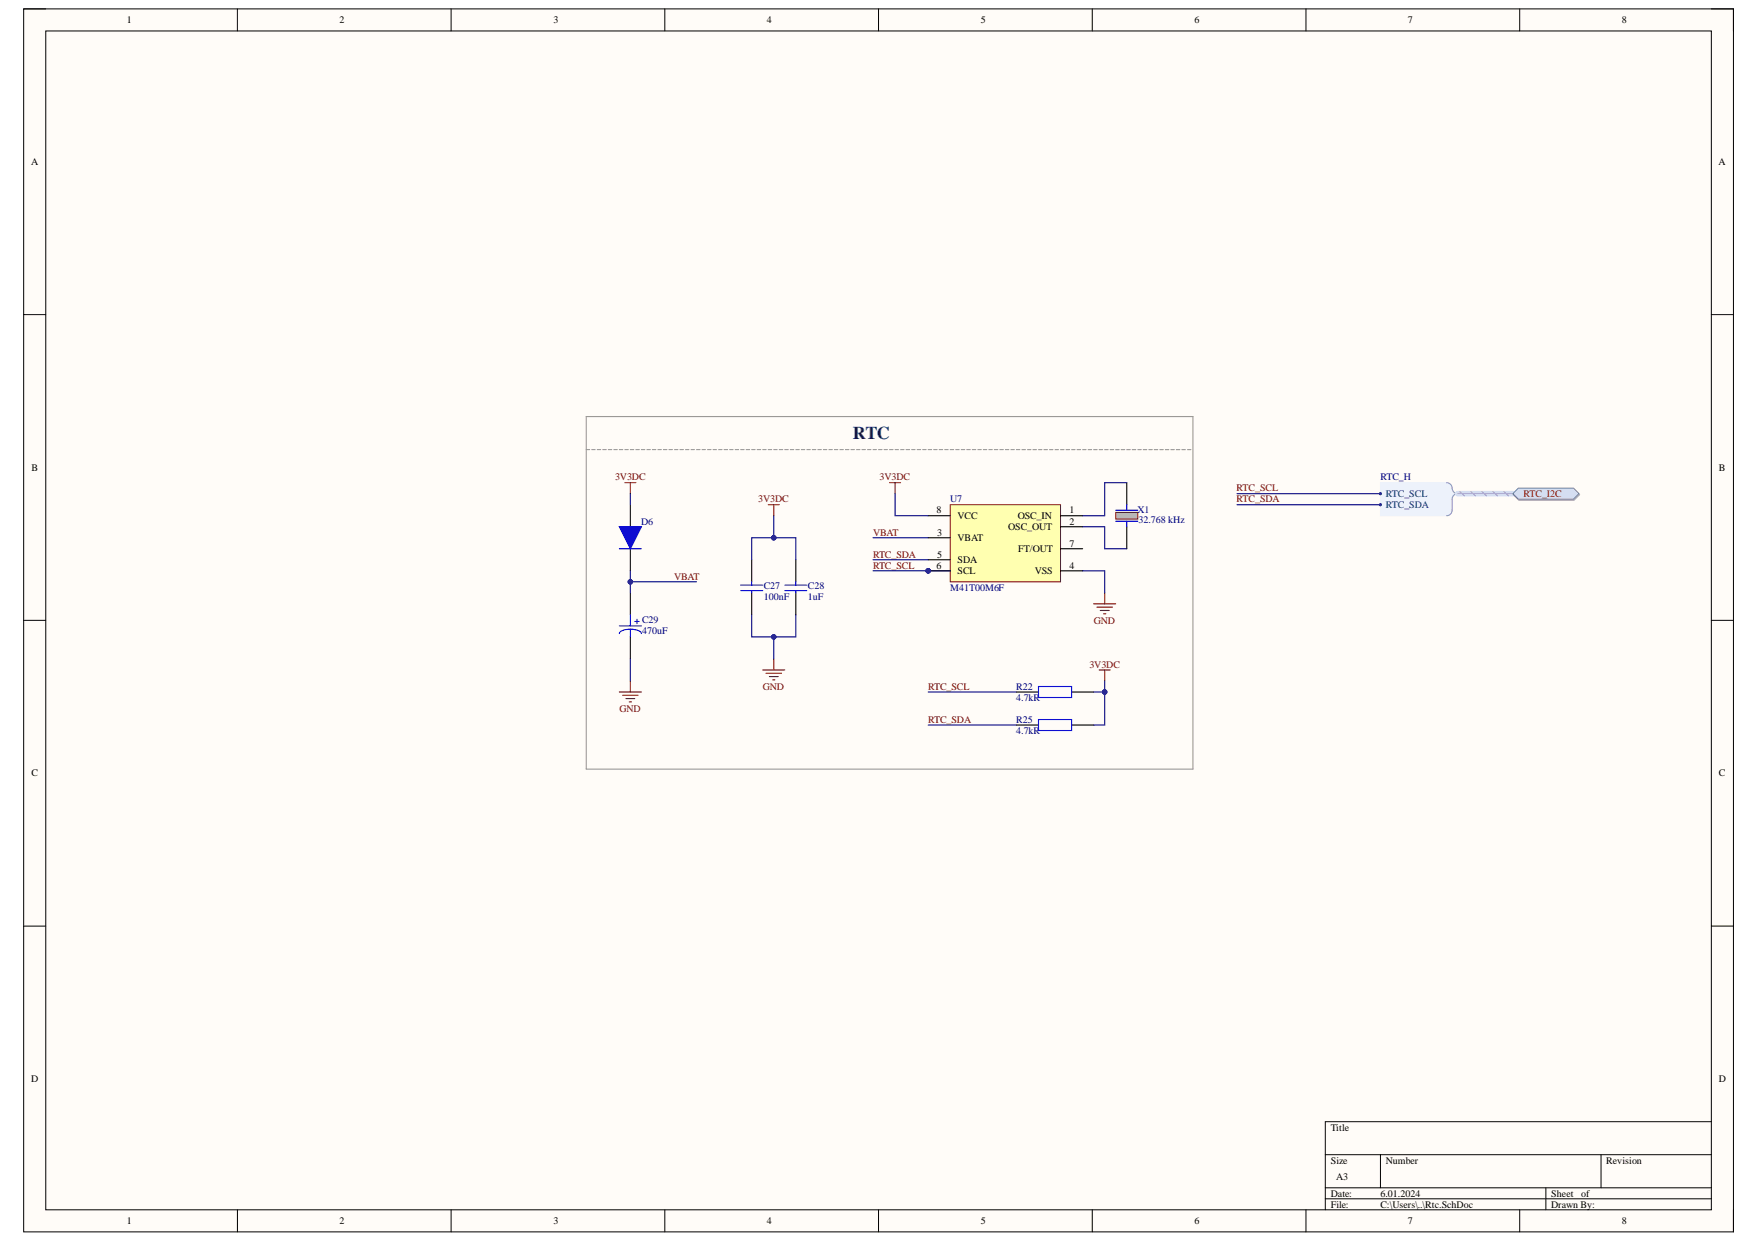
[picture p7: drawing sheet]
<svg xmlns="http://www.w3.org/2000/svg" width="297mm" height="210mm" viewBox="0 0 297 210" stroke-linecap="round" stroke-linejoin="round" font-family="sans-serif">
<defs><g id="words">
<text font-size="3" fill="#073763" x="144" y="74.2">RTC</text>
<g font-size="1.7">
<text x="21.4" y="3.9">1</text>
<text x="57.3" y="3.9">2</text>
<text x="93.5" y="3.9">3</text>
<text x="129.5" y="3.9">4</text>
<text x="165.6" y="3.9">5</text>
<text x="201.7" y="3.9">6</text>
<text x="237.8" y="3.9">7</text>
<text x="273.9" y="3.9">8</text>
<text x="5.2" y="27.9">A</text>
<text x="290.2" y="27.9">A</text>
<text x="5.3" y="79.5">B</text>
<text x="290.3" y="79.5">B</text>
<text x="158.2" y="86.7">8</text>
<text x="161.7" y="87.7">VCC</text>
<text x="170.3" y="89.6">OSC_OUT</text>
<text x="171.9" y="87.7">OSC_IN</text>
<text x="180.6" y="86.7">1</text>
<text x="180.6" y="88.6">2</text>
<text x="158.3" y="90.5">3</text>
<text x="158.3" y="94.2">5</text>
<text x="161.7" y="91.4">VBAT</text>
<text x="161.7" y="95.1">SDA</text>
<text x="172" y="93.3">FT/OUT</text>
<text x="180.6" y="92.3">7</text>
<text x="158.2" y="96.1">6</text>
<text x="161.7" y="97">SCL</text>
<text x="174.7" y="97">VSS</text>
<text x="180.6" y="96.1">4</text>
<text x="5.3" y="131.1">C</text>
<text x="290.3" y="131.1">C</text>
<text x="5.2" y="182.7">D</text>
<text x="290.3" y="182.7">D</text>
<text x="224.7" y="190.9">Title</text>
<text x="224.7" y="196.5">Size</text>
<text x="234" y="196.5">Number</text>
<text x="271.3" y="196.5">Revision</text>
<text x="224.7" y="202.1">Date:</text>
<text x="224.7" y="203.9">File:</text>
<text x="225.7" y="199.3">A3</text>
<text x="233.1" y="202.1">6.01.2024</text>
<text x="233.1" y="203.9">C:\Users\..\Rtc.SchDoc</text>
<text x="261.9" y="202.1">Sheet</text>
<text x="261.9" y="203.9">Drawn By:</text>
<text x="267" y="202.1">of</text>
<text x="21.4" y="206.7">1</text>
<text x="57.3" y="206.7">2</text>
<text x="93.5" y="206.7">3</text>
<text x="129.5" y="206.7">4</text>
<text x="165.6" y="206.7">5</text>
<text x="201.7" y="206.7">6</text>
<text x="237.8" y="206.7">7</text>
<text x="273.9" y="206.7">8</text>
</g>
<g font-size="1.7" fill="#800000">
<text x="103.9" y="81.1">3V3DC</text>
<text x="148.5" y="81.1">3V3DC</text>
<text x="208.8" y="83">RTC_SCL</text>
<text x="257.3" y="83.9">RTC_I2C</text>
<text x="128.1" y="84.8">3V3DC</text>
<text x="208.8" y="84.8">RTC_SDA</text>
<text x="147.4" y="94.2">RTC_SDA</text>
<text x="147.4" y="90.5">VBAT</text>
<text x="113.8" y="97.9">VBAT</text>
<text x="147.4" y="96.1">RTC_SCL</text>
<text x="184.7" y="105.3">GND</text>
<text x="184" y="112.8">3V3DC</text>
<text x="128.8" y="116.5">GND</text>
<text x="156.7" y="116.5">RTC_SCL</text>
<text x="104.6" y="120.2">GND</text>
<text x="156.7" y="122.1">RTC_SDA</text>
</g>
<g font-size="1.7" fill="#000080">
<text x="233.1" y="81.1">RTC_H</text>
<text x="108.3" y="88.6">D6</text>
<text x="160.4" y="84.8">U7</text>
<text x="192.1" y="86.7">X1</text>
<text x="192.3" y="88.4">32.768 kHz</text>
<text x="129" y="101.4">100nF</text>
<text x="129" y="99.5">C27</text>
<text x="136.4" y="101.4">1uF</text>
<text x="136.4" y="99.5">C28</text>
<text x="160.4" y="99.8">M41T00M6F</text>
<text x="108.4" y="107">470uF</text>
<text x="108.4" y="105.2">C29</text>
<text x="171.6" y="118.4">4.7kR</text>
<text x="171.6" y="116.5">R22</text>
<text x="171.6" y="123.9">4.7kR</text>
<text x="171.6" y="122.1">R25</text>
</g>
<g font-size="1.7" fill="#003a70">
<text x="234" y="83.9">RTC_SCL</text>
<text x="234" y="85.8">RTC_SDA</text>
</g>
</g></defs>
<path d="M4 1.5h288.7v206.5h-288.7z" fill-rule="evenodd" fill="#fffcf8"/>
<path d="M4 1.5h288.7v206.5h-288.7z" fill="none" stroke="#000" stroke-width=".17"/>
<path d="M7.7 5.2h281.3v199.1h-281.3z" fill-rule="evenodd" fill="#fffcf8"/>
<g fill="none" stroke="#000" stroke-width=".17">
<path d="M4 1.5h3.7M7.7 5.2h281.3v199.1h-281.3zM40.1 1.5v3.7M76.2 1.5v3.7M112.3 1.5v3.7M148.4 1.5v3.7M184.4 1.5v3.7M220.5 1.5v3.7M256.6 1.5v3.7M289 1.5h3.7v3.7M4 53.1h3.7M289 53.1h3.7"/>
<path d="M4 104.8h3.7M289 104.8h3.7M4 156.4h3.7M289 156.4h3.7M223.8 195h65.2M233.1 195v5.6M270.4 195v5.6M289 189.4h-65.2v14.9M40.1 204.3v3.7M76.2 204.3v3.7M112.3 204.3v3.7M148.4 204.3v3.7"/>
<path d="M184.4 204.3v3.7M220.5 204.3v3.7M223.8 200.6h65.2M223.8 202.4h65.2M256.6 204.3v3.7M261 200.6v3.7M292.7 204.3v3.7"/>
</g>
<g fill="none" stroke="#999" stroke-width=".19">
<path d="M99 75.9h.6M99.9 75.9h.6M100.9 75.9h.5M101.8 75.9h.6M102.7 75.9h.6M103.7 75.9h.5M104.6 75.9h.6M105.5 75.9h.6M106.4 75.9h.6M107.4 75.9h.6M108.3 75.9h.6M109.2 75.9h.6"/>
<path d="M110.2 75.9h.6M111.1 75.9h.6M112 75.9h.6M113 75.9h.5M113.9 75.9h.6M114.8 75.9h.6M115.8 75.9h.5M116.7 75.9h.6M117.6 75.9h.6M118.6 75.9h.5M119.5 75.9h.6M120.4 75.9h.6"/>
<path d="M121.3 75.9h.6M122.3 75.9h.6M123.2 75.9h.6M124.1 75.9h.6M125.1 75.9h.6M126 75.9h.6M126.9 75.9h.6M127.9 75.9h.6M128.8 75.9h.6M129.7 75.9h.6M130.7 75.9h.5M131.6 75.9h.6"/>
<path d="M132.5 75.9h.6M133.5 75.9h.5M134.4 75.9h.6M135.3 75.9h.6M136.2 75.9h.6M137.2 75.9h.6M138.1 75.9h.6M139 75.9h.6M140 75.9h.6M140.9 75.9h.6M141.8 75.9h.6M142.8 75.9h.5"/>
<path d="M143.7 75.9h.6M144.6 75.9h.6M145.6 75.9h.5M146.5 75.9h.6M147.4 75.9h.6M148.4 75.9h.5M149.3 75.9h.6M150.2 75.9h.6M151.2 75.9h.5M152.1 75.9h.6M153 75.9h.6M153.9 75.9h.6"/>
<path d="M154.9 75.9h.6M155.8 75.9h.6M156.7 75.9h.6M157.7 75.9h.6M158.6 75.9h.6M159.5 75.9h.6M160.5 75.9h.5M161.4 75.9h.6M162.3 75.9h.6M163.3 75.9h.5M164.2 75.9h.6M165.1 75.9h.6"/>
<path d="M166.1 75.9h.5M167 75.9h.6M167.9 75.9h.6M168.8 75.9h.6M169.8 75.9h.6M170.7 75.9h.6M171.6 75.9h.6M172.6 75.9h.6M173.5 75.9h.6M174.4 75.9h.6M175.4 75.9h.5M176.3 75.9h.6"/>
<path d="M177.2 75.9h.6M178.2 75.9h.5M179.1 75.9h.6M180 75.9h.6M181 75.9h.5M181.9 75.9h.6M182.8 75.9h.6M183.8 75.9h.5M184.7 75.9h.6M185.6 75.9h.6M186.5 75.9h.6M187.5 75.9h.6"/>
<path d="M188.4 75.9h.6M189.3 75.9h.6M190.3 75.9h.6M191.2 75.9h.6M192.1 75.9h.6M193.1 75.9h.5M194 75.9h.6M194.9 75.9h.6M195.9 75.9h.5M196.8 75.9h.6M197.7 75.9h.6M198.6 75.9h.6"/>
<path d="M199.6 75.9h.6M200.5 75.9h.6M99 129.9v-59.6h102.5v59.6h-102.5"/>
</g>
<circle cx="156.7" cy="96.4" r=".37" fill="#000080"/>
<circle cx="156.7" cy="96.4" r=".37" fill="none" stroke="#000080" stroke-width=".17"/>
<path d="M160.5 85.2h18.6v13.1h-18.6z" fill-rule="evenodd" fill="#ffffb0"/>
<path d="M160.5 85.2h18.6v13.1h-18.6z" fill="none" stroke="#800000" stroke-width=".17"/>
<path d="M156.7 90.8h3.8M156.7 96.4h3.8M156.7 94.5h3.8M179.1 87.1h3.7M179.1 89h3.7M179.1 96.4h3.7" fill="none" stroke="#000" stroke-width=".19"/>
<circle cx="156.7" cy="96.4" r=".37" fill="#000080"/>
<circle cx="156.7" cy="96.4" r=".37" fill="none" stroke="#000080" stroke-width=".17"/>
<path d="M156.7 87.1h3.8M179.1 92.7h3.7" fill="none" stroke="#000" stroke-width=".19"/>
<path d="M129.7 85.2h1.9M130.7 85.2v1.9" fill="none" stroke="#800000" stroke-width=".19"/>
<path d="M188.4 86.5h3.7v1.2h-3.7z" fill-rule="evenodd" fill="#b7b7b7"/>
<path d="M188.4 86.5h3.7v1.2h-3.7z" fill="none" stroke="#800000" stroke-width=".17"/>
<path d="M106.4 85.2v3.7M106.4 92.7v3.7M126.9 94.5v3.7M190.3 81.5v3.7M190.3 89v3.7M106.4 100.1v3.7M106.4 107.6v3.7M126.9 100.1v3.7" fill="none" stroke="#000" stroke-width=".19"/>
<g fill="none" stroke="#00f" stroke-width=".19">
<path d="M104.6 92.7h3.7M125.1 99.7h3.7M125.1 98.8h3.7M126.9 98.2v.6M126.9 99.7v.4M188.4 88h3.7M188.4 86.2h3.7M190.3 85.2v1M190.3 88v1M104.6 107a1.29 1.29 0 0 1 1.3-.7 3.2 3.2 0 0 1 2.3 .5l.1 .2M104.6 105.7h3.7M106.4 103.8v1.9"/>
<path d="M106.4 106.2v1.4M107.2 104.9h.7M107.6 104.6v.7"/>
</g>
<path d="M105.5 81.5h1.9M106.4 81.5v1.9M128.8 113.1h3.7M129.4 113.7h2.6M129.9 114.3h1.5M130.5 114.8h.3M130.7 111.3v1.8M184.7 102h3.7M185.2 102.5h2.7M185.8 103.1h1.5M186.4 103.6h.3M186.5 100.1v1.9" fill="none" stroke="#800000" stroke-width=".19"/>
<path d="M104.6 88.9h3.7l-1.9 3.8z" fill="#00f"/>
<path d="M104.6 88.9h3.7l-1.9 3.8zM132.5 99.7h3.7M132.5 98.8h3.7M134.4 98.2v.6M134.4 99.7v.4M175.4 115.9h5.6v1.9h-5.6zM175.4 121.5h5.6v1.9h-5.6z" fill="none" stroke="#00f" stroke-width=".19"/>
<path d="M134.4 94.5v3.7M134.4 100.1v3.7M171.6 116.9h3.8M181 116.9h3.7M171.6 122.4h3.8M181 122.4h3.7" fill="none" stroke="#000" stroke-width=".19"/>
<path d="M150.2 81.5h1.9M151.2 81.5v1.9M104.6 116.9h3.7M105.1 117.4h2.7M105.7 118h1.5M106.3 118.5h.3M106.4 115v1.9M185.6 113.1h1.9M186.5 113.1v1.9" fill="none" stroke="#800000" stroke-width=".19"/>
<path d="M233.1 81.5h11.2a.96 .96 0 0 1 .9 1.2l.3 .4 .4 .3-.4 .3-.3 .4v2.1l-.1 .4-.3 .4-.5 .1h-11.2z" fill-rule="evenodd" fill="#edf2fb"/>
<path d="M233.1 81.5h11.2a.96 .96 0 0 1 .9 1.2l.3 .4 .4 .3-.4 .3-.3 .4v2.1l-.1 .4-.3 .4-.5 .1h-11.2z" fill="none" stroke="#edf2fb" stroke-width=".17"/>
<path d="M244.3 81.5a1.09 1.09 0 0 1 1 1.3l.5 .5 .4 .1a.93 .93 0 0 0-1 .9v1.9a.94 .94 0 0 1-.9 .9" fill="none" stroke="#8f9ec9" stroke-width=".19"/>
<circle cx="233.1" cy="83.4" r=".18" fill="#003a70"/>
<circle cx="233.1" cy="83.4" r=".18" fill="none" stroke="#003a70" stroke-width=".17"/>
<circle cx="233.1" cy="85.2" r=".18" fill="#003a70"/>
<circle cx="233.1" cy="85.2" r=".18" fill="none" stroke="#003a70" stroke-width=".17"/>
<path d="M106.4 98.2h11.2M208.9 85.2h24.2" fill="none" stroke="#000080" stroke-width=".19"/>
<circle cx="106.4" cy="98.3" r=".37" fill="#000080"/>
<circle cx="106.4" cy="98.3" r=".37" fill="none" stroke="#000080" stroke-width=".17"/>
<path d="M126.9 103.8v3.8h7.5v-3.8" fill="none" stroke="#000080" stroke-width=".19"/>
<circle cx="130.7" cy="107.6" r=".37" fill="#000080"/>
<circle cx="130.7" cy="107.6" r=".37" fill="none" stroke="#000080" stroke-width=".17"/>
<path d="M130.7 87.1v3.7h-3.8v3.7" fill="none" stroke="#000080" stroke-width=".19"/>
<circle cx="130.7" cy="90.8" r=".37" fill="#000080"/>
<circle cx="130.7" cy="90.8" r=".37" fill="none" stroke="#000080" stroke-width=".17"/>
<path d="M130.7 90.8h3.7v3.7" fill="none" stroke="#000080" stroke-width=".19"/>
<circle cx="130.7" cy="90.8" r=".37" fill="#000080"/>
<circle cx="130.7" cy="90.8" r=".37" fill="none" stroke="#000080" stroke-width=".17"/>
<path d="M147.4 96.4h13.1" fill="none" stroke="#000080" stroke-width=".19"/>
<circle cx="156.7" cy="96.4" r=".37" fill="#000080"/>
<circle cx="156.7" cy="96.4" r=".37" fill="none" stroke="#000080" stroke-width=".17"/>
<path d="M147.4 94.5h9.3M147.4 90.8h9.3M151.2 83.4v3.7h5.5M182.8 96.4h3.7v3.7M182.8 89h3.7v3.7h3.8M190.3 81.5h-3.8v5.6h-3.7M156.7 116.9h14.9M184.7 116.9h1.8v5.5h-1.8M156.7 122.4h14.9" fill="none" stroke="#000080" stroke-width=".19"/>
<circle cx="186.5" cy="116.9" r=".37" fill="#000080"/>
<circle cx="186.5" cy="116.9" r=".37" fill="none" stroke="#000080" stroke-width=".17"/>
<path d="M106.4 96.4v3.7M208.9 83.4h24.2M106.4 111.3v3.7" fill="none" stroke="#000080" stroke-width=".19"/>
<circle cx="106.4" cy="98.3" r=".37" fill="#000080"/>
<circle cx="106.4" cy="98.3" r=".37" fill="none" stroke="#000080" stroke-width=".17"/>
<path d="M106.4 83.4v1.8M130.7 107.6v3.7" fill="none" stroke="#000080" stroke-width=".19"/>
<circle cx="130.7" cy="107.6" r=".37" fill="#000080"/>
<circle cx="130.7" cy="107.6" r=".37" fill="none" stroke="#000080" stroke-width=".17"/>
<path d="M186.5 115v1.9" fill="none" stroke="#000080" stroke-width=".19"/>
<circle cx="186.5" cy="116.9" r=".37" fill="#000080"/>
<circle cx="186.5" cy="116.9" r=".37" fill="none" stroke="#000080" stroke-width=".17"/>
<path d="M246.2 83.4h9.3" fill="none" stroke="#cbdaff" stroke-width=".93"/>
<path d="M246.5 83l.8 .7M248.4 83l.7 .7M250.3 83l.7 .7M252.1 83l.8 .7M254 83l.7 .7" fill="none" stroke="#adbce7" stroke-width=".28"/>
<path d="M246.2 83.4h9.3" fill="none" stroke="#adbce7" stroke-width=".19"/>
<path d="M255.6 83.6l.9-1h9.3l.9 1-.9 .9h-9.3z" fill-rule="evenodd" fill="#bac0ca"/>
<path d="M255.6 83.6l.9-1h9.3l.9 1-.9 .9h-9.3z" fill="none" stroke="#a6acb6" stroke-width=".17"/>
<path d="M255.5 83.4l.9-1h9.3l.9 1-.9 .9h-9.3z" fill-rule="evenodd" fill="#d5e4ff"/>
<path d="M255.5 83.4l.9-1h9.3l.9 1-.9 .9h-9.3z" fill="none" stroke="#71809b" stroke-width=".17"/>
<use href="#words"/>
</svg>
